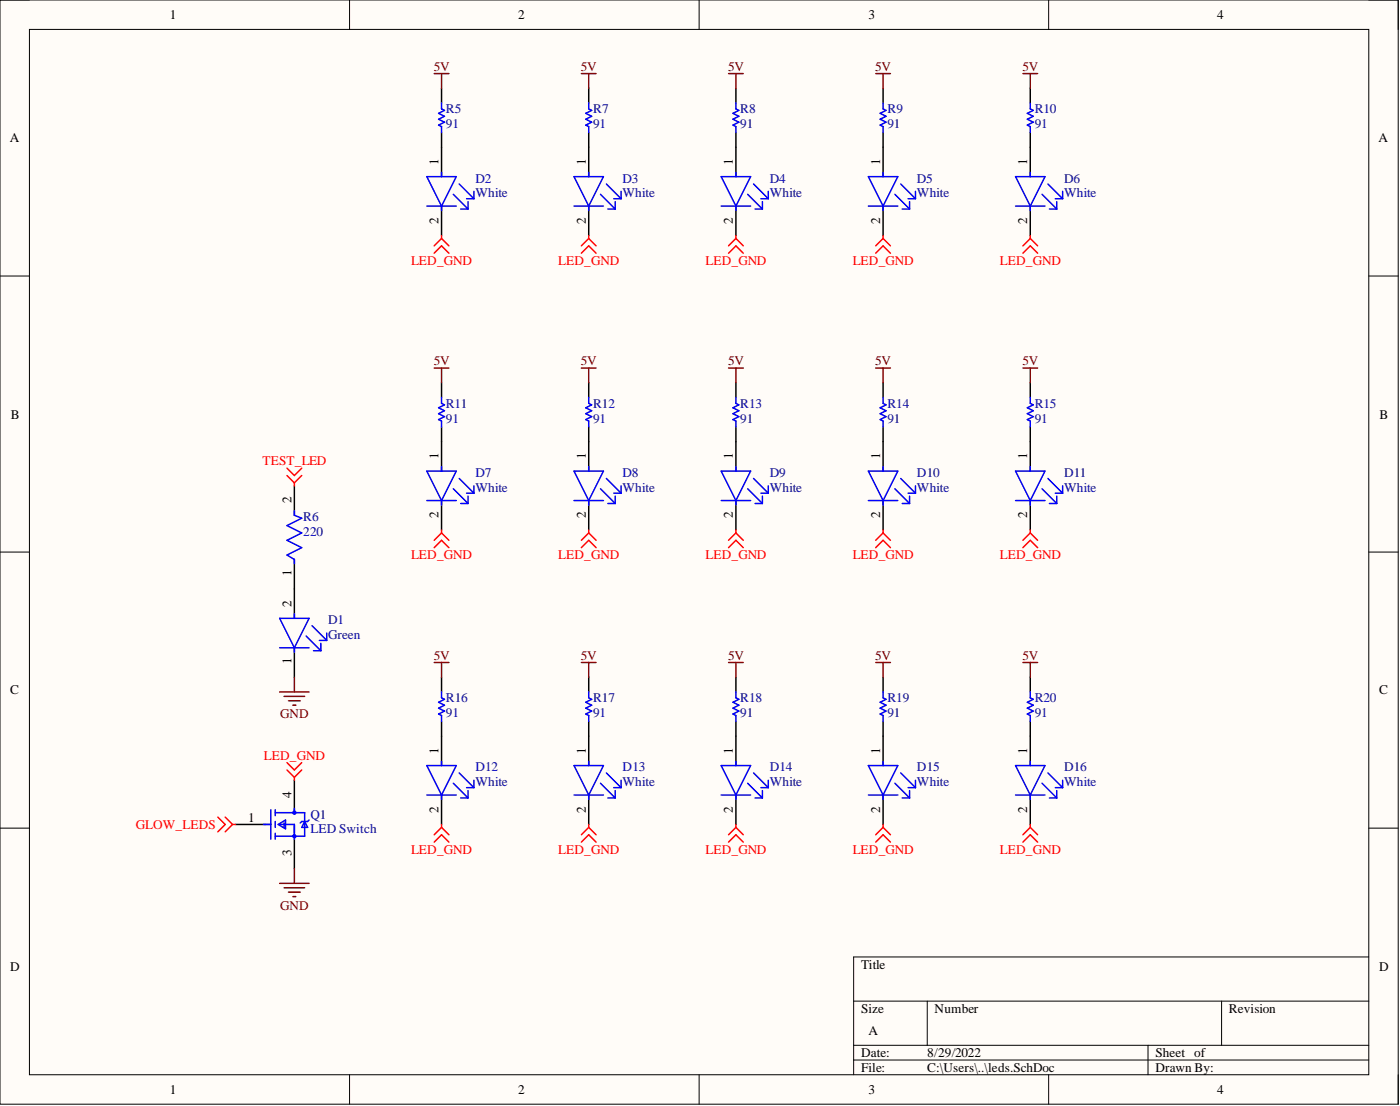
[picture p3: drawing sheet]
<svg xmlns="http://www.w3.org/2000/svg" width="241mm" height="190mm" viewBox="0 0 241 190" stroke-linecap="round" stroke-linejoin="round" font-family="sans-serif">
<defs><g id="words">
<g font-size="2.3">
<text x="29.3" y="3.3">1</text>
<text x="89.3" y="3.3">2</text>
<text x="149.7" y="3.3">3</text>
<text x="209.8" y="3.3">4</text>
<text x="1.7" y="24.5">A</text>
<text x="75.6" y="28.4" transform="rotate(-90 75.6 28.4)">1</text>
<text x="101" y="28.4" transform="rotate(-90 101 28.4)">1</text>
<text x="126.3" y="28.4" transform="rotate(-90 126.3 28.4)">1</text>
<text x="151.7" y="28.4" transform="rotate(-90 151.7 28.4)">1</text>
<text x="177.1" y="28.4" transform="rotate(-90 177.1 28.4)">1</text>
<text x="237.6" y="24.5">A</text>
<text x="75.6" y="38.5" transform="rotate(-90 75.6 38.5)">2</text>
<text x="101" y="38.5" transform="rotate(-90 101 38.5)">2</text>
<text x="126.3" y="38.5" transform="rotate(-90 126.3 38.5)">2</text>
<text x="151.7" y="38.5" transform="rotate(-90 151.7 38.5)">2</text>
<text x="177.1" y="38.5" transform="rotate(-90 177.1 38.5)">2</text>
<text x="1.9" y="72.1">B</text>
<text x="237.8" y="72.1">B</text>
<text x="75.6" y="79.1" transform="rotate(-90 75.6 79.1)">1</text>
<text x="101" y="79.1" transform="rotate(-90 101 79.1)">1</text>
<text x="126.3" y="79.1" transform="rotate(-90 126.3 79.1)">1</text>
<text x="151.7" y="79.1" transform="rotate(-90 151.7 79.1)">1</text>
<text x="177.1" y="79.1" transform="rotate(-90 177.1 79.1)">1</text>
<text x="50.2" y="86.7" transform="rotate(-90 50.2 86.7)">2</text>
<text x="75.6" y="89.3" transform="rotate(-90 75.6 89.3)">2</text>
<text x="101" y="89.3" transform="rotate(-90 101 89.3)">2</text>
<text x="126.3" y="89.3" transform="rotate(-90 126.3 89.3)">2</text>
<text x="151.7" y="89.3" transform="rotate(-90 151.7 89.3)">2</text>
<text x="177.1" y="89.3" transform="rotate(-90 177.1 89.3)">2</text>
<text x="50.2" y="99.2" transform="rotate(-90 50.2 99.2)">1</text>
<text x="50.2" y="104.5" transform="rotate(-90 50.2 104.5)">2</text>
<text x="1.8" y="119.6">C</text>
<text x="50.2" y="114.4" transform="rotate(-90 50.2 114.4)">1</text>
<text x="237.7" y="119.6">C</text>
<text x="75.6" y="129.8" transform="rotate(-90 75.6 129.8)">1</text>
<text x="101" y="129.8" transform="rotate(-90 101 129.8)">1</text>
<text x="126.3" y="129.8" transform="rotate(-90 126.3 129.8)">1</text>
<text x="151.7" y="129.8" transform="rotate(-90 151.7 129.8)">1</text>
<text x="177.1" y="129.8" transform="rotate(-90 177.1 129.8)">1</text>
<text x="50.2" y="137.4" transform="rotate(-90 50.2 137.4)">4</text>
<text x="42.8" y="141.5">1</text>
<text x="75.6" y="140" transform="rotate(-90 75.6 140)">2</text>
<text x="101" y="140" transform="rotate(-90 101 140)">2</text>
<text x="126.3" y="140" transform="rotate(-90 126.3 140)">2</text>
<text x="151.7" y="140" transform="rotate(-90 151.7 140)">2</text>
<text x="177.1" y="140" transform="rotate(-90 177.1 140)">2</text>
<text x="50.2" y="147.5" transform="rotate(-90 50.2 147.5)">3</text>
<text x="1.8" y="167.2">D</text>
<text x="148.4" y="166.9">Title</text>
<text x="237.7" y="167.2">D</text>
<text x="148.4" y="174.5">Size</text>
<text x="149.7" y="178.3">A</text>
<text x="161.1" y="174.5">Number</text>
<text x="211.8" y="174.5">Revision</text>
<text x="148.4" y="182.1">Date:</text>
<text x="148.4" y="184.6">File:</text>
<text x="159.8" y="182.1">8/29/2022</text>
<text x="159.8" y="184.6">C:\Users\..\leds.SchDoc</text>
<text x="199.1" y="182.1">Sheet of</text>
<text x="199.1" y="184.6">Drawn By:</text>
<text x="29.3" y="188.4">1</text>
<text x="89.3" y="188.4">2</text>
<text x="149.7" y="188.4">3</text>
<text x="209.8" y="188.4">4</text>
</g>
<g font-size="2.3" fill="#800000">
<text x="74.8" y="12.2">5V</text>
<text x="100.1" y="12.2">5V</text>
<text x="125.5" y="12.2">5V</text>
<text x="150.9" y="12.2">5V</text>
<text x="176.2" y="12.2">5V</text>
<text x="74.8" y="62.9">5V</text>
<text x="100.1" y="62.9">5V</text>
<text x="125.5" y="62.9">5V</text>
<text x="150.9" y="62.9">5V</text>
<text x="176.2" y="62.9">5V</text>
<text x="74.8" y="113.6">5V</text>
<text x="100.1" y="113.6">5V</text>
<text x="125.5" y="113.6">5V</text>
<text x="150.9" y="113.6">5V</text>
<text x="176.2" y="113.6">5V</text>
<text x="48.3" y="123.7">GND</text>
<text x="48.3" y="156.7">GND</text>
</g>
<g font-size="2.3" fill="#000080">
<text x="76.9" y="19.5">R5</text>
<text x="76.9" y="22.1">91</text>
<text x="102.2" y="19.5">R7</text>
<text x="102.2" y="22.1">91</text>
<text x="127.6" y="19.5">R8</text>
<text x="127.6" y="22.1">91</text>
<text x="153" y="19.5">R9</text>
<text x="153" y="22.1">91</text>
<text x="178.3" y="19.5">R10</text>
<text x="178.3" y="22.1">91</text>
<text x="81.9" y="31.4">D2</text>
<text x="81.9" y="34">White</text>
<text x="107.3" y="31.4">D3</text>
<text x="107.3" y="34">White</text>
<text x="132.7" y="31.4">D4</text>
<text x="132.7" y="34">White</text>
<text x="158" y="31.4">D5</text>
<text x="158" y="34">White</text>
<text x="183.4" y="31.4">D6</text>
<text x="183.4" y="34">White</text>
<text x="76.9" y="70.2">R11</text>
<text x="102.2" y="70.2">R12</text>
<text x="127.6" y="70.2">R13</text>
<text x="153" y="70.2">R14</text>
<text x="178.3" y="70.2">R15</text>
<text x="76.9" y="72.8">91</text>
<text x="102.2" y="72.8">91</text>
<text x="127.6" y="72.8">91</text>
<text x="153" y="72.8">91</text>
<text x="178.3" y="72.8">91</text>
<text x="81.9" y="82.2">D7</text>
<text x="107.3" y="82.2">D8</text>
<text x="132.7" y="82.2">D9</text>
<text x="158" y="82.2">D10</text>
<text x="183.4" y="82.2">D11</text>
<text x="52.3" y="89.8">R6</text>
<text x="81.9" y="84.7">White</text>
<text x="107.3" y="84.7">White</text>
<text x="132.7" y="84.7">White</text>
<text x="158" y="84.7">White</text>
<text x="183.4" y="84.7">White</text>
<text x="52.3" y="92.3">220</text>
<text x="56.6" y="107.5">D1</text>
<text x="56.6" y="110.1">Green</text>
<text x="76.9" y="121">R16</text>
<text x="76.9" y="123.5">91</text>
<text x="102.2" y="121">R17</text>
<text x="102.2" y="123.5">91</text>
<text x="127.6" y="121">R18</text>
<text x="127.6" y="123.5">91</text>
<text x="153" y="121">R19</text>
<text x="153" y="123.5">91</text>
<text x="178.3" y="121">R20</text>
<text x="178.3" y="123.5">91</text>
<text x="81.9" y="132.9">D12</text>
<text x="81.9" y="135.4">White</text>
<text x="107.3" y="132.9">D13</text>
<text x="107.3" y="135.4">White</text>
<text x="132.7" y="132.9">D14</text>
<text x="132.7" y="135.4">White</text>
<text x="158" y="132.9">D15</text>
<text x="158" y="135.4">White</text>
<text x="183.4" y="132.9">D16</text>
<text x="183.4" y="135.4">White</text>
<text x="53.5" y="141">Q1</text>
<text x="53.5" y="143.5">LED Switch</text>
</g>
<g font-size="2.3" fill="#f00">
<text x="70.9" y="45.6">LED_GND</text>
<text x="96.2" y="45.6">LED_GND</text>
<text x="121.6" y="45.6">LED_GND</text>
<text x="147" y="45.6">LED_GND</text>
<text x="172.3" y="45.6">LED_GND</text>
<text x="45.2" y="80.1">TEST_LED</text>
<text x="70.9" y="96.4">LED_GND</text>
<text x="96.2" y="96.4">LED_GND</text>
<text x="121.6" y="96.4">LED_GND</text>
<text x="147" y="96.4">LED_GND</text>
<text x="172.3" y="96.4">LED_GND</text>
<text x="45.5" y="130.8">LED_GND</text>
<text x="23.4" y="142.8">GLOW_LEDS</text>
<text x="70.9" y="147.1">LED_GND</text>
<text x="96.2" y="147.1">LED_GND</text>
<text x="121.6" y="147.1">LED_GND</text>
<text x="147" y="147.1">LED_GND</text>
<text x="172.3" y="147.1">LED_GND</text>
</g>
</g></defs>
<path d="M0 0h241v190.2h-241z" fill-rule="evenodd" fill="#fffcf8"/>
<path d="M0 0h241v190.2h-241z" fill="none" stroke="#000" stroke-width=".17"/>
<path d="M5.1 5.1h230.8v180h-230.8z" fill-rule="evenodd" fill="#fffcf8"/>
<g fill="none" stroke="#000" stroke-width=".17">
<path d="M0 0h5.1M60.2 0v5.1M120.5 0v5.1M180.7 0v5.1M235.9 0h5.1v5.1M5.1 5.1h230.8v180h-230.8zM0 47.5h5.1M235.9 47.5h5.1M0 95.1h5.1M235.9 95.1h5.1M0 142.6h5.1M235.9 142.6h5.1"/>
<path d="M147.1 172.4h88.8M159.8 172.4v7.6M210.6 172.4v7.6M235.9 164.8h-88.8v20.3M60.2 185.1v5.1M120.5 185.1v5.1M147.1 180h88.8M147.1 182.6h88.8M180.7 185.1v5.1M197.9 180v5.1M241 185.1v5.1"/>
</g>
<g fill="none" stroke="#000" stroke-width=".25">
<path d="M76.1 15.2v2.5M101.5 15.2v2.5M126.8 15.2v2.5M152.2 15.2v2.5M177.6 15.2v2.5M76.1 22.8v7.6M76.1 35.5v5.1M101.5 22.8v7.6M101.5 35.5v5.1M126.8 22.8v7.6M126.8 35.5v5.1M152.2 22.8v7.6"/>
<path d="M152.2 35.5v5.1M177.6 22.8v7.6M177.6 35.5v5.1M76.1 65.9v2.6M76.1 73.5v7.6M101.5 65.9v2.6M101.5 73.5v7.6M126.8 65.9v2.6M126.8 73.5v7.6M152.2 65.9v2.6M152.2 73.5v7.6M177.6 65.9v2.6"/>
<path d="M177.6 73.5v7.6M50.7 83.7v5.1M50.7 96.4v10.1M76.1 86.2v5.1M101.5 86.2v5.1M126.8 86.2v5.1M152.2 86.2v5.1M177.6 86.2v5.1M50.7 111.6v5M76.1 116.6v2.6M101.5 116.6v2.6M126.8 116.6v2.6"/>
<path d="M152.2 116.6v2.6M177.6 116.6v2.6M50.7 134.4v5.1M76.1 124.3v7.6M76.1 136.9v5.1M101.5 124.3v7.6M101.5 136.9v5.1M126.8 124.3v7.6M126.8 136.9v5.1M152.2 124.3v7.6M152.2 136.9v5.1M177.6 124.3v7.6"/>
<path d="M177.6 136.9v5.1M40.6 142h5.1M50.7 144.5v5.1"/>
</g>
<g fill="none" stroke="#00f" stroke-width=".25">
<path d="M76.1 17.7v1.1l.5 .2-1 .5 1 .5-1 .5 1 .5-1 .6 .5 .2v1M101.5 17.7v1.1l.5 .2-1 .5 1 .5-1 .5 1 .5-1 .6 .5 .2v1M126.8 17.7v1.1l.5 .2-1 .5 1 .5-1 .5 1 .5-1 .6 .5 .2v1M152.2 17.7v1.1l.5 .2-1 .5 1 .5-1 .5 1 .5-1 .6 .5 .2v1M177.6 17.7v1.1l.5 .2-1 .5 1 .5-1 .5 1 .5-1 .6 .5 .2v1M73.6 30.4h5l-2.5 5.1zM73.6 35.5h5M76.1 29.7v.7M76.1 35.5v.8M78.1 33.5l2.6 2.5M79.1 31.7l2.6 2.5M79.4 36h1.3"/>
<path d="M80.4 34.2h1.3M80.7 34.7v1.3M81.7 33v1.2M98.9 30.4h5.1l-2.5 5.1zM98.9 35.5h5.1M101.5 29.7v.7M101.5 35.5v.8M103.5 33.5l2.5 2.5M104.5 31.7l2.6 2.5M104.8 36h1.2M105.8 34.2h1.3M106 34.7v1.3"/>
<path d="M107.1 33v1.2M124.3 30.4h5.1l-2.6 5.1zM124.3 35.5h5.1M126.8 29.7v.7M126.8 35.5v.8M128.9 33.5l2.5 2.5M129.9 31.7l2.5 2.5M130.1 36h1.3M131.2 34.2h1.2M131.4 34.7v1.3M132.4 33v1.2M149.7 30.4h5l-2.5 5.1z"/>
<path d="M149.7 35.5h5M152.2 29.7v.7M152.2 35.5v.8M154.2 33.5l2.6 2.5M155.3 31.7l2.5 2.5M155.5 36h1.3M156.5 34.2h1.3M156.8 34.7v1.3M157.8 33v1.2M175 30.4h5.1l-2.5 5.1zM175 35.5h5.1M177.6 29.7v.7"/>
<path d="M177.6 35.5v.8M179.6 33.5l2.5 2.5M180.6 31.7l2.6 2.5M180.9 36h1.2M181.9 34.2h1.3M182.1 34.7v1.3M183.2 33v1.2M76.1 68.5v1l.5 .2-1 .5 1 .5-1 .6 1 .5-1 .5 .5 .2v1M101.5 68.5v1l.5 .2-1 .5 1 .5-1 .6 1 .5-1 .5 .5 .2v1M126.8 68.5v1l.5 .2-1 .5 1 .5-1 .6 1 .5-1 .5 .5 .2v1M152.2 68.5v1l.5 .2-1 .5 1 .5-1 .6 1 .5-1 .5 .5 .2v1M177.6 68.5v1l.5 .2-1 .5 1 .5-1 .6 1 .5-1 .5 .5 .2v1"/>
<path d="M50.7 88v.8l1.3 .5-2.5 1.2 2.5 1.3-2.5 1.3 2.5 1.2-2.5 1.3 1.2 .8v.7M73.6 81.1h5l-2.5 5.1zM73.6 86.2h5M76.1 80.4v.7M76.1 86.2v.8M78.1 84.2l2.6 2.5M79.1 82.4l2.6 2.5M79.4 86.7h1.3M80.4 84.9h1.3M80.7 85.5v1.2M81.7 83.7v1.2M98.9 81.1h5.1l-2.5 5.1z"/>
<path d="M98.9 86.2h5.1M101.5 80.4v.7M101.5 86.2v.8M103.5 84.2l2.5 2.5M104.5 82.4l2.6 2.5M104.8 86.7h1.2M105.8 84.9h1.3M106 85.5v1.2M107.1 83.7v1.2M124.3 81.1h5.1l-2.6 5.1zM124.3 86.2h5.1M126.8 80.4v.7"/>
<path d="M126.8 86.2v.8M128.9 84.2l2.5 2.5M129.9 82.4l2.5 2.5M130.1 86.7h1.3M131.2 84.9h1.2M131.4 85.5v1.2M132.4 83.7v1.2M149.7 81.1h5l-2.5 5.1zM149.7 86.2h5M152.2 80.4v.7M152.2 86.2v.8M154.2 84.2l2.6 2.5"/>
<path d="M155.3 82.4l2.5 2.5M155.5 86.7h1.3M156.5 84.9h1.3M156.8 85.5v1.2M157.8 83.7v1.2M175 81.1h5.1l-2.5 5.1zM175 86.2h5.1M177.6 80.4v.7M177.6 86.2v.8M179.6 84.2l2.5 2.5M180.6 82.4l2.6 2.5M180.9 86.7h1.2"/>
<path d="M181.9 84.9h1.3M182.1 85.5v1.2M183.2 83.7v1.2M48.2 106.5h5.1l-2.6 5.1zM48.2 111.6h5.1M50.7 105.7v.8M50.7 111.6v.7M52.8 109.5l2.5 2.6M53.8 107.8l2.5 2.5M54 112.1h1.3M55 110.3h1.3M55.3 110.8v1.3"/>
<path d="M56.3 109v1.3M76.1 119.2v1l.5 .3-1 .5 1 .5-1 .5 1 .5-1 .5 .5 .2v1.1M101.5 119.2v1l.5 .3-1 .5 1 .5-1 .5 1 .5-1 .5 .5 .2v1.1M126.8 119.2v1l.5 .3-1 .5 1 .5-1 .5 1 .5-1 .5 .5 .2v1.1M152.2 119.2v1l.5 .3-1 .5 1 .5-1 .5 1 .5-1 .5 .5 .2v1.1M177.6 119.2v1l.5 .3-1 .5 1 .5-1 .5 1 .5-1 .5 .5 .2v1.1M46.7 139.5v5M47.4 139.5v1M47.4 140h5.1v4h-5.1M50.7 139.2v.8M73.6 131.9h5l-2.5 5zM73.6 136.9h5"/>
<path d="M76.1 131.1v.8M76.1 136.9v.8M78.1 134.9l2.6 2.5M79.1 133.1l2.6 2.6M79.4 137.4h1.3M80.4 135.7h1.3M80.7 136.2v1.2M81.7 134.4v1.3M98.9 131.9h5.1l-2.5 5zM98.9 136.9h5.1M101.5 131.1v.8M101.5 136.9v.8"/>
<path d="M103.5 134.9l2.5 2.5M104.5 133.1l2.6 2.6M104.8 137.4h1.2M105.8 135.7h1.3M106 136.2v1.2M107.1 134.4v1.3M124.3 131.9h5.1l-2.6 5zM124.3 136.9h5.1M126.8 131.1v.8M126.8 136.9v.8M128.9 134.9l2.5 2.5M129.9 133.1l2.5 2.6"/>
<path d="M130.1 137.4h1.3M131.2 135.7h1.2M131.4 136.2v1.2M132.4 134.4v1.3M149.7 131.9h5l-2.5 5zM149.7 136.9h5M152.2 131.1v.8M152.2 136.9v.8M154.2 134.9l2.6 2.5M155.3 133.1l2.5 2.6M155.5 137.4h1.3M156.5 135.7h1.3"/>
<path d="M156.8 136.2v1.2M157.8 134.4v1.3M175 131.9h5.1l-2.5 5zM175 136.9h5.1M177.6 131.1v.8M177.6 136.9v.8M179.6 134.9l2.5 2.5M180.6 133.1l2.6 2.6M180.9 137.4h1.2M181.9 135.7h1.3M182.1 136.2v1.2M183.2 134.4v1.3"/>
<path d="M45.4 142h1.3M47.4 141.5v1M47.4 143.5v1M47.9 142l1.3-.8v1.6zM48.2 142h2.5v2.5M49 141.8v.7M52.5 141.5l.5 1h-1zM53.3 141.2l-.3 .3h-1l-.2 .3"/>
<circle cx="50.7" cy="140" r=".25"/>
<circle cx="50.7" cy="144" r=".25"/>
</g>
<g fill="none" stroke="#800000" stroke-width=".25">
<path d="M74.8 12.7h2.6M76.1 12.7v2.5M100.2 12.7h2.5M101.5 12.7v2.5M125.6 12.7h2.5M126.8 12.7v2.5M150.9 12.7h2.6M152.2 12.7v2.5M176.3 12.7h2.5M177.6 12.7v2.5M74.8 63.4h2.6M76.1 63.4v2.5"/>
<path d="M100.2 63.4h2.5M101.5 63.4v2.5M125.6 63.4h2.5M126.8 63.4v2.5M150.9 63.4h2.6M152.2 63.4v2.5M176.3 63.4h2.5M177.6 63.4v2.5M48.2 119.2h5.1M49 119.9h3.5M50.7 116.6v2.6M74.8 114.1h2.6"/>
<path d="M76.1 114.1v2.5M100.2 114.1h2.5M101.5 114.1v2.5M125.6 114.1h2.5M126.8 114.1v2.5M150.9 114.1h2.6M152.2 114.1v2.5M176.3 114.1h2.5M177.6 114.1v2.5M49.7 120.7h2.1M50.5 121.5h.5M48.2 152.1h5.1"/>
<path d="M49 152.9h3.5M49.7 153.7h2.1M50.5 154.4h.5M50.7 149.6v2.5"/>
</g>
<g fill="none" stroke="#f00" stroke-width=".25">
<path d="M74.8 43.6l1.3-1.3 1.3 1.3M76.1 41.1l-1.3 1.2M76.1 41.1l1.3 1.2M76.1 40.6v.5M100.2 43.6l1.3-1.3 1.2 1.3M101.5 41.1l-1.3 1.2M101.5 41.1l1.2 1.2M101.5 40.6v.5M125.6 43.6l1.2-1.3 1.3 1.3M126.8 41.1l-1.2 1.2M126.8 41.1l1.3 1.2M126.8 40.6v.5"/>
<path d="M150.9 43.6l1.3-1.3 1.3 1.3M152.2 41.1l-1.3 1.2M152.2 41.1l1.3 1.2M152.2 40.6v.5M176.3 43.6l1.3-1.3 1.2 1.3M177.6 41.1l-1.3 1.2M177.6 41.1l1.2 1.2M177.6 40.6v.5M49.5 80.6l1.2 1.3 1.3-1.3M49.5 81.9l1.2 1.3M50.7 83.2v.5M52 81.9l-1.3 1.3"/>
<path d="M74.8 94.3l1.3-1.2 1.3 1.2M76.1 91.3v.5M76.1 91.8l-1.3 1.3M76.1 91.8l1.3 1.3M100.2 94.3l1.3-1.2 1.2 1.2M101.5 91.3v.5M101.5 91.8l-1.3 1.3M101.5 91.8l1.2 1.3M125.6 94.3l1.2-1.2 1.3 1.2M126.8 91.3v.5M126.8 91.8l-1.2 1.3M126.8 91.8l1.3 1.3"/>
<path d="M150.9 94.3l1.3-1.2 1.3 1.2M152.2 91.3v.5M152.2 91.8l-1.3 1.3M152.2 91.8l1.3 1.3M176.3 94.3l1.3-1.2 1.2 1.2M177.6 91.3v.5M177.6 91.8l-1.3 1.3M177.6 91.8l1.2 1.3M49.5 131.4l1.2 1.2 1.3-1.2M49.5 132.6l1.2 1.3M50.7 133.9v.5M52 132.6l-1.3 1.3"/>
<path d="M37.5 140.7l1.3 1.3-1.3 1.3M38.8 140.7l1.3 1.3M40.1 142l-1.3 1.3M40.1 142h.5M74.8 145l1.3-1.2 1.3 1.2M76.1 142v.5M76.1 142.5l-1.3 1.3M76.1 142.5l1.3 1.3M100.2 145l1.3-1.2 1.2 1.2M101.5 142v.5M101.5 142.5l-1.3 1.3M101.5 142.5l1.2 1.3"/>
<path d="M125.6 145l1.2-1.2 1.3 1.2M126.8 142v.5M126.8 142.5l-1.2 1.3M126.8 142.5l1.3 1.3M150.9 145l1.3-1.2 1.3 1.2M152.2 142v.5M152.2 142.5l-1.3 1.3M152.2 142.5l1.3 1.3M176.3 145l1.3-1.2 1.2 1.2M177.6 142v.5M177.6 142.5l-1.3 1.3M177.6 142.5l1.2 1.3"/>
</g>
<use href="#words"/>
</svg>
